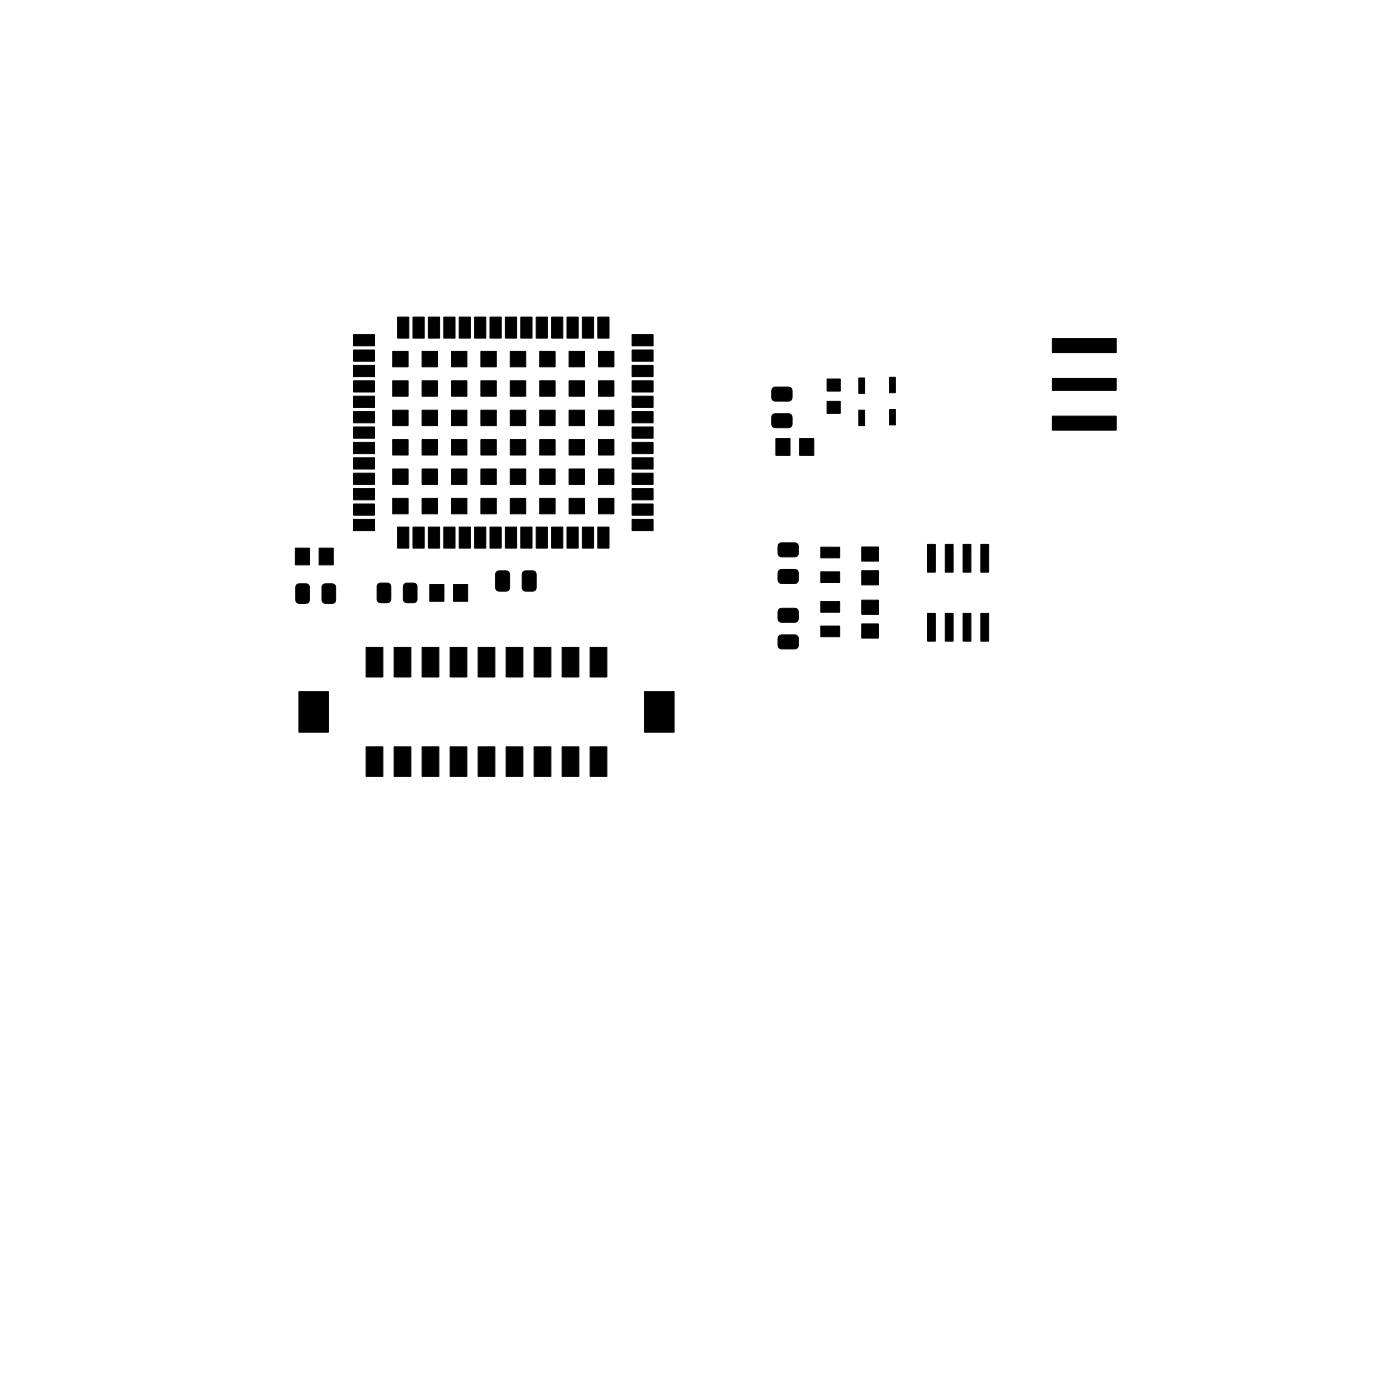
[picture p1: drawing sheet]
<svg xmlns="http://www.w3.org/2000/svg" width="100mm" height="100mm" viewBox="0 0 100 100" stroke-linecap="round" stroke-linejoin="round" font-family="sans-serif">
<g fill="#000" stroke="#000" stroke-width=".07">
<path d="M21.1 39.2h1v1.1h-1zM22.8 39.2h1v1.1h-1zM25.2 23.9h1.6v.8h-1.6zM25.2 25h1.6v.8h-1.6zM25.2 26.1h1.6v.8h-1.6zM25.2 28.3h1.6v.8h-1.6zM25.2 29.4h1.6v.8h-1.6zM25.2 30.5h1.6v.8h-1.6zM25.2 31.6h1.6v.8h-1.6zM25.2 32.7h1.6v.8h-1.6zM25.2 33.8h1.6v.8h-1.6zM25.2 34.9h1.6v.8h-1.6z"/>
<path d="M25.2 36h1.6v.8h-1.6zM25.2 37.1h1.6v.8h-1.6zM25.2 27.2h1.6v.8h-1.6zM28 25.1h1.2v1.1h-1.2zM28 27.2h1.2v1.1h-1.2zM28 29.3h1.2v1.1h-1.2zM28 31.4h1.2v1.1h-1.2zM28 33.5h1.2v1.1h-1.2zM28 35.6h1.2v1.1h-1.2zM28.4 22.7h.8v1.5h-.8zM28.4 37.7h.8v1.5h-.8zM29.5 22.7h.8v1.5h-.8z"/>
<path d="M29.5 37.7h.8v1.5h-.8zM30.2 25.1h1v1.1h-1zM30.2 27.2h1v1.1h-1zM30.2 29.3h1v1.1h-1zM30.2 31.4h1v1.1h-1zM30.2 33.5h1v1.1h-1zM30.2 35.6h1v1.1h-1zM30.6 22.7h.8v1.5h-.8zM30.6 37.7h.8v1.5h-.8zM31.7 22.7h.8v1.5h-.8zM31.7 37.7h.8v1.5h-.8zM32.3 25.1h1v1.1h-1z"/>
<path d="M32.3 27.2h1v1.1h-1zM32.3 29.3h1v1.1h-1zM32.3 31.4h1v1.1h-1zM32.3 33.5h1v1.1h-1zM32.3 35.6h1v1.1h-1zM32.8 22.7h.8v1.5h-.8zM32.8 37.7h.8v1.5h-.8zM33.9 22.7h.8v1.5h-.8zM33.9 37.7h.8v1.5h-.8zM34.3 25.1h1.2v1.1h-1.2zM34.3 27.2h1.2v1.1h-1.2zM34.3 29.3h1.2v1.1h-1.2z"/>
<path d="M34.3 31.4h1.2v1.1h-1.2zM34.3 33.5h1.2v1.1h-1.2zM34.3 35.6h1.2v1.1h-1.2zM35 22.7h.8v1.5h-.8zM35 37.7h.8v1.5h-.8zM36.1 22.7h.8v1.5h-.8zM36.1 37.7h.8v1.5h-.8zM36.5 25.1h1.1v1.1h-1.1zM36.5 27.2h1.1v1.1h-1.1zM36.5 29.3h1.1v1.1h-1.1zM36.5 31.4h1.1v1.1h-1.1zM36.5 33.5h1.1v1.1h-1.1z"/>
<path d="M36.5 35.6h1.1v1.1h-1.1zM37.2 22.7h.8v1.5h-.8zM37.2 37.7h.8v1.5h-.8zM38.3 22.7h.8v1.5h-.8zM38.3 37.7h.8v1.5h-.8zM38.6 25.1h1v1.1h-1zM38.6 27.2h1v1.1h-1zM38.6 29.3h1v1.1h-1zM38.6 31.4h1v1.1h-1zM38.6 33.5h1v1.1h-1zM38.6 35.6h1v1.1h-1zM39.4 22.7h.8v1.5h-.8z"/>
<path d="M39.4 37.7h.8v1.5h-.8zM40.5 22.7h.8v1.5h-.8zM40.5 37.7h.8v1.5h-.8zM40.6 25.1h1.1v1.1h-1.1zM40.6 27.2h1.1v1.1h-1.1zM40.6 29.3h1.1v1.1h-1.1zM40.6 31.4h1.1v1.1h-1.1zM40.6 33.5h1.1v1.1h-1.1zM40.6 35.6h1.1v1.1h-1.1zM41.6 22.7h.8v1.5h-.8zM41.6 37.7h.8v1.5h-.8zM42.7 22.7h.8v1.5h-.8z"/>
<path d="M42.7 37.7h.8v1.5h-.8zM42.7 25.1h1.2v1.1h-1.2zM42.7 27.2h1.2v1.1h-1.2zM42.7 29.3h1.2v1.1h-1.2zM42.7 31.4h1.2v1.1h-1.2zM42.7 33.5h1.2v1.1h-1.2zM42.7 35.6h1.2v1.1h-1.2zM45.2 37.1h1.4v.8h-1.4zM45.2 36h1.4v.8h-1.4zM45.2 34.9h1.4v.8h-1.4zM45.2 33.8h1.4v.8h-1.4zM45.2 32.7h1.4v.8h-1.4z"/>
<path d="M45.2 31.6h1.4v.8h-1.4zM45.2 30.5h1.4v.8h-1.4zM45.2 29.4h1.4v.8h-1.4zM45.2 28.3h1.4v.8h-1.4zM45.2 27.2h1.4v.8h-1.4zM45.2 26.1h1.4v.8h-1.4zM45.2 25h1.4v.8h-1.4zM45.2 23.9h1.4v.8h-1.4zM55.2 29.6h.2h1l.2 .2v.6l-.3 .2-1-.1-.2-.2zM55.2 27.7h.2h1l.2 .2v.6l-.3 .2-1-.1-.2-.2zM55.4 31.3h1v1.2h-1zM55.6 38.8h.2h1.1l.1 .2v.6l-.2 .2h-1.1l-.1-.3z"/>
<path d="M57.1 31.3h1v1.2h-1zM59.1 27.1h.9v.8h-.9zM59.1 28.7h.9v.8h-.9zM58.6 39.1h1.4v.7h-1.4zM61.6 39.1h1.1v1h-1.1zM61.3 29.3h.5v1.1h-.5zM61.3 27h.5v1.1h-.5zM63.5 27h.5v1.1h-.5zM63.5 29.3h.5v1.1h-.5zM75.2 27h4.5v.9h-4.5zM75.2 24.2h4.5v1h-4.5zM75.2 29.7h4.5v1h-4.5z"/>
<path d="M21.2 41.8l.7-.1 .2 .2v1l-.2 .2h-.5l-.3-.2v-1zM21.4 49.4h2.1v2.9h-2.1zM23.1 41.8l.6-.1 .3 .2v1l-.2 .2h-.6l-.2-.2v-1zM27 41.7h.7l.2 .1v1l-.1 .2-.6 .1-.2-.2-.1-1zM26.2 46.2h1.1v2.2h-1.1zM26.2 53.3h1.1v2.2h-1.1zM28.9 41.7h.6l.3 .1v1l-.2 .2-.5 .1-.3-.2v-1zM28.2 46.2h1.1v2.2h-1.1zM28.2 53.3h1.1v2.2h-1.1zM30.7 41.8h1v1.1h-1zM30.2 46.2h1.1v2.2h-1.1zM30.2 53.3h1.1v2.2h-1.1z"/>
<path d="M32.4 41.8h1v1.1h-1zM32.2 46.2h1.1v2.2h-1.1zM32.2 53.3h1.1v2.2h-1.1zM34.2 46.2h1.1v2.2h-1.1zM34.2 53.3h1.1v2.2h-1.1zM35.5 40.8h.7l.2 .1v1.1l-.2 .2h-.6l-.2-.1v-1.1zM37.4 40.8h.6l.3 .1v1.1l-.2 .2h-.5l-.3-.1v-1.1zM36.2 46.2h1.1v2.2h-1.1zM36.2 53.3h1.1v2.2h-1.1zM38.2 46.2h1.1v2.2h-1.1zM38.2 53.3h1.1v2.2h-1.1zM40.2 46.2h1.1v2.2h-1.1z"/>
<path d="M40.2 53.3h1.1v2.2h-1.1zM42.2 46.2h1.1v2.2h-1.1zM42.2 53.3h1.1v2.2h-1.1zM46 49.4h2.1v2.9h-2.1zM55.6 45.4h.2h1.1l.1 .2v.6l-.2 .2-1.1-.1-.1-.2zM55.6 43.5h.2h1.1l.1 .2v.6l-.2 .2-1.1-.1-.1-.2zM55.6 40.7h.2h1.1l.1 .2v.6l-.2 .2h-1.1l-.1-.3zM58.6 43h1.4v.7h-1.4zM58.6 44.7h1.4v.8h-1.4zM58.6 40.8h1.4v.8h-1.4zM61.6 40.8h1.1v1h-1.1zM61.6 44.6h1.1v1h-1.1z"/>
<path d="M61.6 42.9h1.1v1h-1.1zM66.3 43.8h.5v2h-.5zM66.3 38.9h.5v2h-.5zM67.5 43.8h.6v2h-.6zM67.5 38.9h.6v2h-.6zM68.8 43.8h.5v2h-.5zM68.8 38.9h.5v2h-.5zM70.1 43.8h.5v2h-.5zM70.1 38.9h.5v2h-.5z"/>
</g>
</svg>
